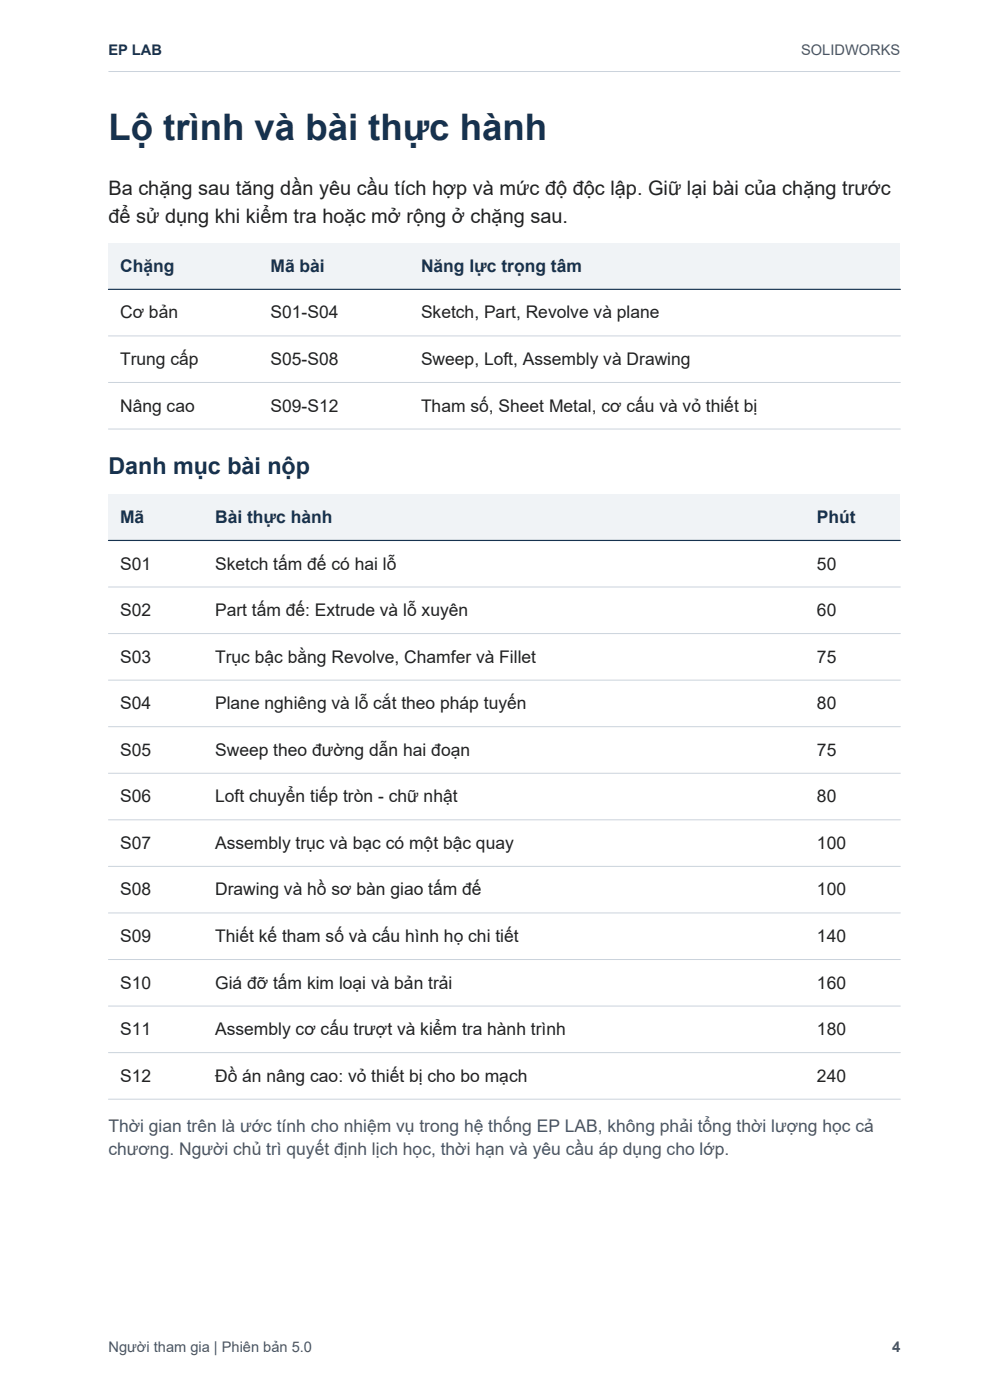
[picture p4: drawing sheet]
<svg xmlns="http://www.w3.org/2000/svg" width="210mm" height="297mm" viewBox="0 0 210 297" stroke-linecap="round" stroke-linejoin="round" font-family="sans-serif">
<defs><g id="words">
<text font-size="7.8" fill="#16324f" x="23" y="29.8">Lộ trình và bài thực hành</text>
<text font-size="4.9" fill="#16324f" x="23" y="100.5">Danh mục bài nộp</text>
<g font-size="4.2" fill="#222">
<text x="23" y="41.4">Ba chặng sau tăng dần yêu cầu tích hợp và mức độ độc lập. Giữ lại bài của chặng trước</text>
<text x="23" y="47.3">để sử dụng khi kiểm tra hoặc mở rộng ở chặng sau.</text>
</g>
<g font-size="3.7" fill="#16324f">
<text x="25.5" y="57.7">Chặng</text>
<text x="57.4" y="57.7">Mã bài</text>
<text x="89.3" y="57.7">Năng lực trọng tâm</text>
<text x="25.5" y="110.9">Mã</text>
<text x="45.6" y="110.9">Bài thực hành</text>
<text x="173.3" y="110.9">Phút</text>
</g>
<g font-size="3.7" fill="#222">
<text x="25.5" y="67.6">Cơ bản</text>
<text x="57.4" y="67.6">S01-S04</text>
<text x="89.3" y="67.6">Sketch, Part, Revolve và plane</text>
<text x="25.5" y="77.4">Trung cấp</text>
<text x="57.4" y="77.4">S05-S08</text>
<text x="89.3" y="77.4">Sweep, Loft, Assembly và Drawing</text>
<text x="25.5" y="87.3">Nâng cao</text>
<text x="57.4" y="87.3">S09-S12</text>
<text x="89.3" y="87.3">Tham số, Sheet Metal, cơ cấu và vỏ thiết bị</text>
<text x="25.5" y="120.8">S01</text>
<text x="45.6" y="120.8">Sketch tấm đế có hai lỗ</text>
<text x="173.3" y="120.8">50</text>
<text x="25.5" y="130.7">S02</text>
<text x="45.6" y="130.7">Part tấm đế: Extrude và lỗ xuyên</text>
<text x="173.3" y="130.7">60</text>
<text x="25.5" y="140.6">S03</text>
<text x="45.6" y="140.6">Trục bậc bằng Revolve, Chamfer và Fillet</text>
<text x="173.3" y="140.6">75</text>
<text x="25.5" y="150.5">S04</text>
<text x="45.6" y="150.5">Plane nghiêng và lỗ cắt theo pháp tuyến</text>
<text x="173.3" y="150.5">80</text>
<text x="25.5" y="160.3">S05</text>
<text x="45.6" y="160.3">Sweep theo đường dẫn hai đoạn</text>
<text x="173.3" y="160.3">75</text>
<text x="25.5" y="170.2">S06</text>
<text x="45.6" y="170.2">Loft chuyển tiếp tròn - chữ nhật</text>
<text x="173.3" y="170.2">80</text>
<text x="25.5" y="180.1">S07</text>
<text x="45.6" y="180.1">Assembly trục và bạc có một bậc quay</text>
<text x="173.3" y="180.1">100</text>
<text x="25.5" y="190">S08</text>
<text x="45.6" y="190">Drawing và hồ sơ bàn giao tấm đế</text>
<text x="173.3" y="190">100</text>
<text x="25.5" y="199.8">S09</text>
<text x="45.6" y="199.8">Thiết kế tham số và cấu hình họ chi tiết</text>
<text x="173.3" y="199.8">140</text>
<text x="25.5" y="209.7">S10</text>
<text x="45.6" y="209.7">Giá đỡ tấm kim loại và bản trải</text>
<text x="173.3" y="209.7">160</text>
<text x="25.5" y="219.6">S11</text>
<text x="45.6" y="219.6">Assembly cơ cấu trượt và kiểm tra hành trình</text>
<text x="173.3" y="219.6">180</text>
<text x="25.5" y="229.5">S12</text>
<text x="45.6" y="229.5">Đồ án nâng cao: vỏ thiết bị cho bo mạch</text>
<text x="173.3" y="229.5">240</text>
</g>
<g font-size="3.7" fill="#4b5563">
<text x="23" y="240.1">Thời gian trên là ước tính cho nhiệm vụ trong hệ thống EP LAB, không phải tổng thời lượng học cả</text>
<text x="23" y="245">chương. Người chủ trì quyết định lịch học, thời hạn và yêu cầu áp dụng cho lớp.</text>
</g>
<text font-size="3.2" fill="#4b5563" x="189.2" y="286.8">4</text>
<text font-size="3.1" fill="#16324f" x="23" y="11.6">EP LAB</text>
<g font-size="3.1" fill="#4b5563">
<text x="169.9" y="11.6">SOLIDWORKS</text>
<text x="23" y="286.8">Người tham gia | Phiên bản 5.0</text>
</g>
</g></defs>
<path d="M23 51.5h168v9.9h-168z" fill-rule="evenodd" fill="#f0f3f6"/>
<path d="M23 61.4h168" fill="none" stroke="#16324f" stroke-width=".25"/>
<path d="M23 71.3h168M23 81.1h168M23 91h168" fill="none" stroke="#cbd3dc" stroke-width=".21"/>
<path d="M23 104.8h168v9.9h-168z" fill-rule="evenodd" fill="#f0f3f6"/>
<path d="M23 114.7h168" fill="none" stroke="#16324f" stroke-width=".25"/>
<g fill="none" stroke="#cbd3dc" stroke-width=".21">
<path d="M23 15.2h168M23 124.5h168M23 134.4h168M23 144.3h168M23 154.2h168M23 164h168M23 173.9h168M23 183.8h168M23 193.7h168M23 203.6h168M23 213.4h168M23 223.3h168"/>
<path d="M23 233.2h168"/>
</g>
<use href="#words"/>
</svg>
